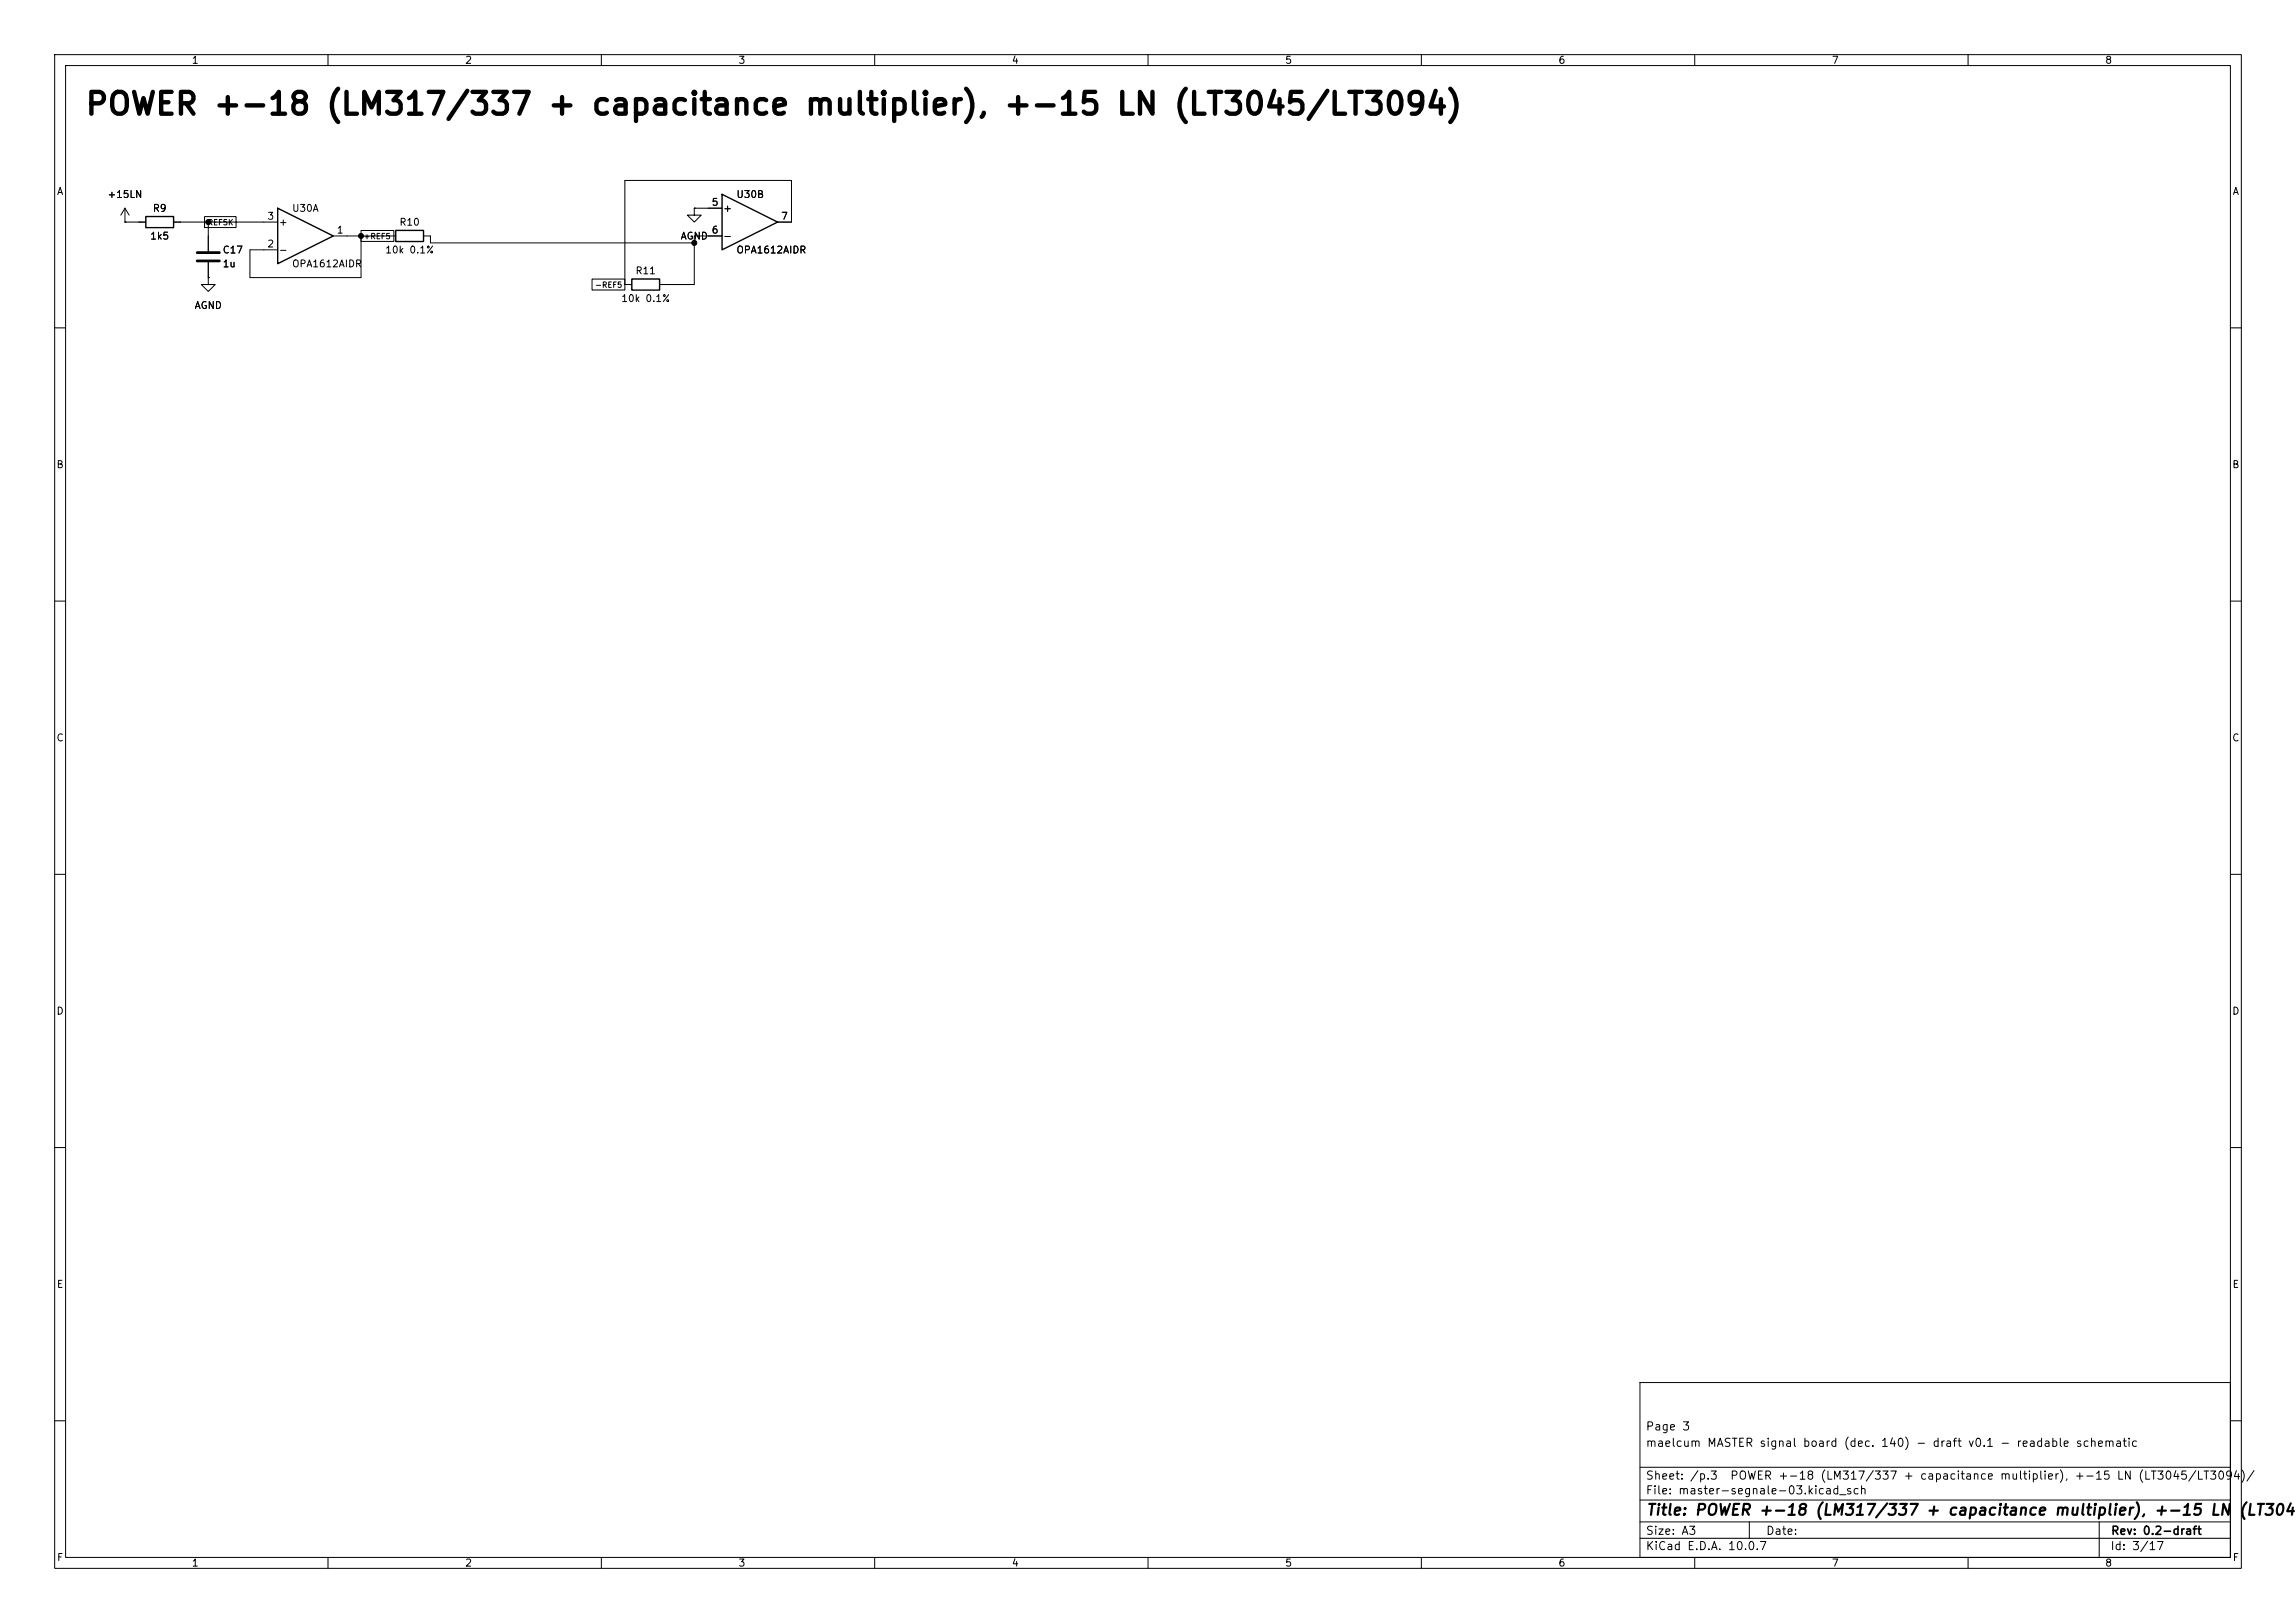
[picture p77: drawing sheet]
<svg xmlns="http://www.w3.org/2000/svg" width="420mm" height="297mm" viewBox="0 0 420 297" stroke-linecap="round" stroke-linejoin="round" font-family="sans-serif">
<defs><g id="words">
<text font-size="4" x="15.4" y="22">POWER +-18 (LM317/337 + capacitance multiplier), +-15 LN (LT3045/LT3094)</text>
<g font-size="2">
<text x="301" y="277.8">Title: POWER +-18 (LM317/337 + capacitance multiplier), +-15 LN</text>
<text x="409.3" y="277.8">(LT3045</text>
</g>
<g font-size="1.5">
<text x="300.9" y="262.1">Page 3</text>
<text x="300.9" y="265.1">maelcum MASTER signal board (dec. 140) - draft v0.1 - readable schematic</text>
<text x="300.9" y="273.8">File: master-segnale-03.kicad_sch</text>
<text x="300.9" y="271.1">Sheet: /p.3</text>
<text x="316.4" y="271.1">POWER +-18 (LM317/337 + capacitance multiplier), +-15 LN (LT3045/LT3094)/</text>
<text x="300.9" y="281.2">Size: A3</text>
<text x="322.9" y="281.2">Date:</text>
<text x="386" y="281.2">Rev: 0.2-draft</text>
<text x="300.9" y="284">KiCad E.D.A. 10.0.7</text>
<text x="385.9" y="284">Id: 3/17</text>
</g>
<g font-size="1.3">
<text x="35" y="12">1</text>
<text x="85" y="12">2</text>
<text x="135" y="12">3</text>
<text x="185" y="12">4</text>
<text x="235" y="12">5</text>
<text x="285" y="12">6</text>
<text x="335" y="12">7</text>
<text x="385" y="12">8</text>
<text x="10.3" y="36">A</text>
<text x="408.3" y="36">A</text>
<text x="19.6" y="36.5">+15LN</text>
<text x="27.8" y="39.1">R9</text>
<text x="48.8" y="40.5">3</text>
<text x="50.9" y="41.6">+</text>
<text x="53.3" y="39.1">U30A</text>
<text x="73" y="41.6">R10</text>
<text x="130.1" y="38">5</text>
<text x="132.2" y="39.1">+</text>
<text x="134.6" y="36.5">U30B</text>
<text x="142.8" y="40.5">7</text>
<text x="27.4" y="44.1">1k5</text>
<text x="40.6" y="46.7">C17</text>
<text x="48.8" y="45.6">2</text>
<text x="50.9" y="46.7">-</text>
<text x="61.5" y="43">1</text>
<text x="70.4" y="46.7">10k 0.1%</text>
<text x="124.4" y="44.1">AGND</text>
<text x="130.1" y="43">6</text>
<text x="132.2" y="44.1">-</text>
<text x="134.6" y="46.7">OPA1612AIDR</text>
<text x="40.6" y="49.2">1u</text>
<text x="53.3" y="49.2">OPA1612AIDR</text>
<text x="116.1" y="50.5">R11</text>
<text x="35.5" y="56.8">AGND</text>
<text x="113.5" y="55.6">10k 0.1%</text>
<text x="10.2" y="86">B</text>
<text x="408.2" y="86">B</text>
<text x="10.2" y="136">C</text>
<text x="408.2" y="136">C</text>
<text x="10.2" y="186">D</text>
<text x="408.2" y="186">D</text>
<text x="10.3" y="236">E</text>
<text x="408.3" y="236">E</text>
<text x="10.3" y="286">F</text>
<text x="35" y="287">1</text>
<text x="85" y="287">2</text>
<text x="135" y="287">3</text>
<text x="185" y="287">4</text>
<text x="235" y="287">5</text>
<text x="285" y="287">6</text>
<text x="335" y="287">7</text>
<text x="385" y="287">8</text>
<text x="408.3" y="286">F</text>
</g>
<g font-size="1">
<text x="37.9" y="41.5">REF5K</text>
<text x="66.4" y="44">+REF5</text>
<text x="108.8" y="52.9">-REF5</text>
</g>
</g></defs>
<g fill="none" stroke="#000" stroke-width=".18">
<path d="M10 10h400v277h-400zM12 12h396v273h-396zM60 10v2M110 10v2M160 10v2M210 10v2M260 10v2M310 10v2M360 10v2M22.9 38.1l-.8 1.3M22.9 38.1l.7 1.3M22.9 38.1v2.5"/>
<path d="M37.4 39.6h5.8v2h-5.8zM127 38.1v1.3h1.3l-1.3 1.2-1.3-1.2h1.3M127 38.1h.1M127 38.1h5.1M22.9 40.6h.1M22.9 40.6h3.8M31.7 40.6h19.1M38.1 50.8v1.3h1.3l-1.3 1.2-1.3-1.2h1.3M38.1 50.8h.1M38.1 40.6v5.4M38.1 48v2.8M61 43.2h11.4"/>
<path d="M66 42.2h6v2h-6zM66 43.2v7.6h-20.3v-5.1h5.1M77.5 43.2h1.2v1.3h48.3M108.3 51.1h6v2h-6zM114.3 52.1h1.3M132.1 43.2h-5.1v8.9h-6.4M142.2 40.6h2.6v-7.6h-30.5v19.1M10 60h2M408 60h2M10 110h2M408 110h2M10 160h2"/>
<path d="M408 160h2M10 210h2M408 210h2M300 253h108v32h-108zM10 260h2M300 278.5h108M300 274.5h108M300 268.5h108M320 278.5v3M384 278.5v6.5M408 260h2M60 285v2"/>
<path d="M110 285v2M160 285v2M210 285v2M260 285v2M300 281.5h108M310 285v2M360 285v2"/>
</g>
<path d="M26.7 39.6h5v2.1h-5zM50.8 38.1l10.2 5.1-10.2 5.1zM132.1 35.6l10.1 5-10.1 5.1zM72.4 42.2h5.1v2h-5.1zM115.6 51.1h5v2h-5z" fill="none" stroke="#000" stroke-width=".25"/>
<path d="M36.1 46.2h4M36.1 47.8h4" fill="none" stroke="#000" stroke-width=".51"/>
<g fill="#000" stroke="#000" stroke-width=".18">
<circle cx="38.1" cy="40.6" r=".46"/>
<circle cx="66" cy="43.2" r=".46"/>
<circle cx="127" cy="44.5" r=".46"/>
</g>
<use href="#words"/>
</svg>
